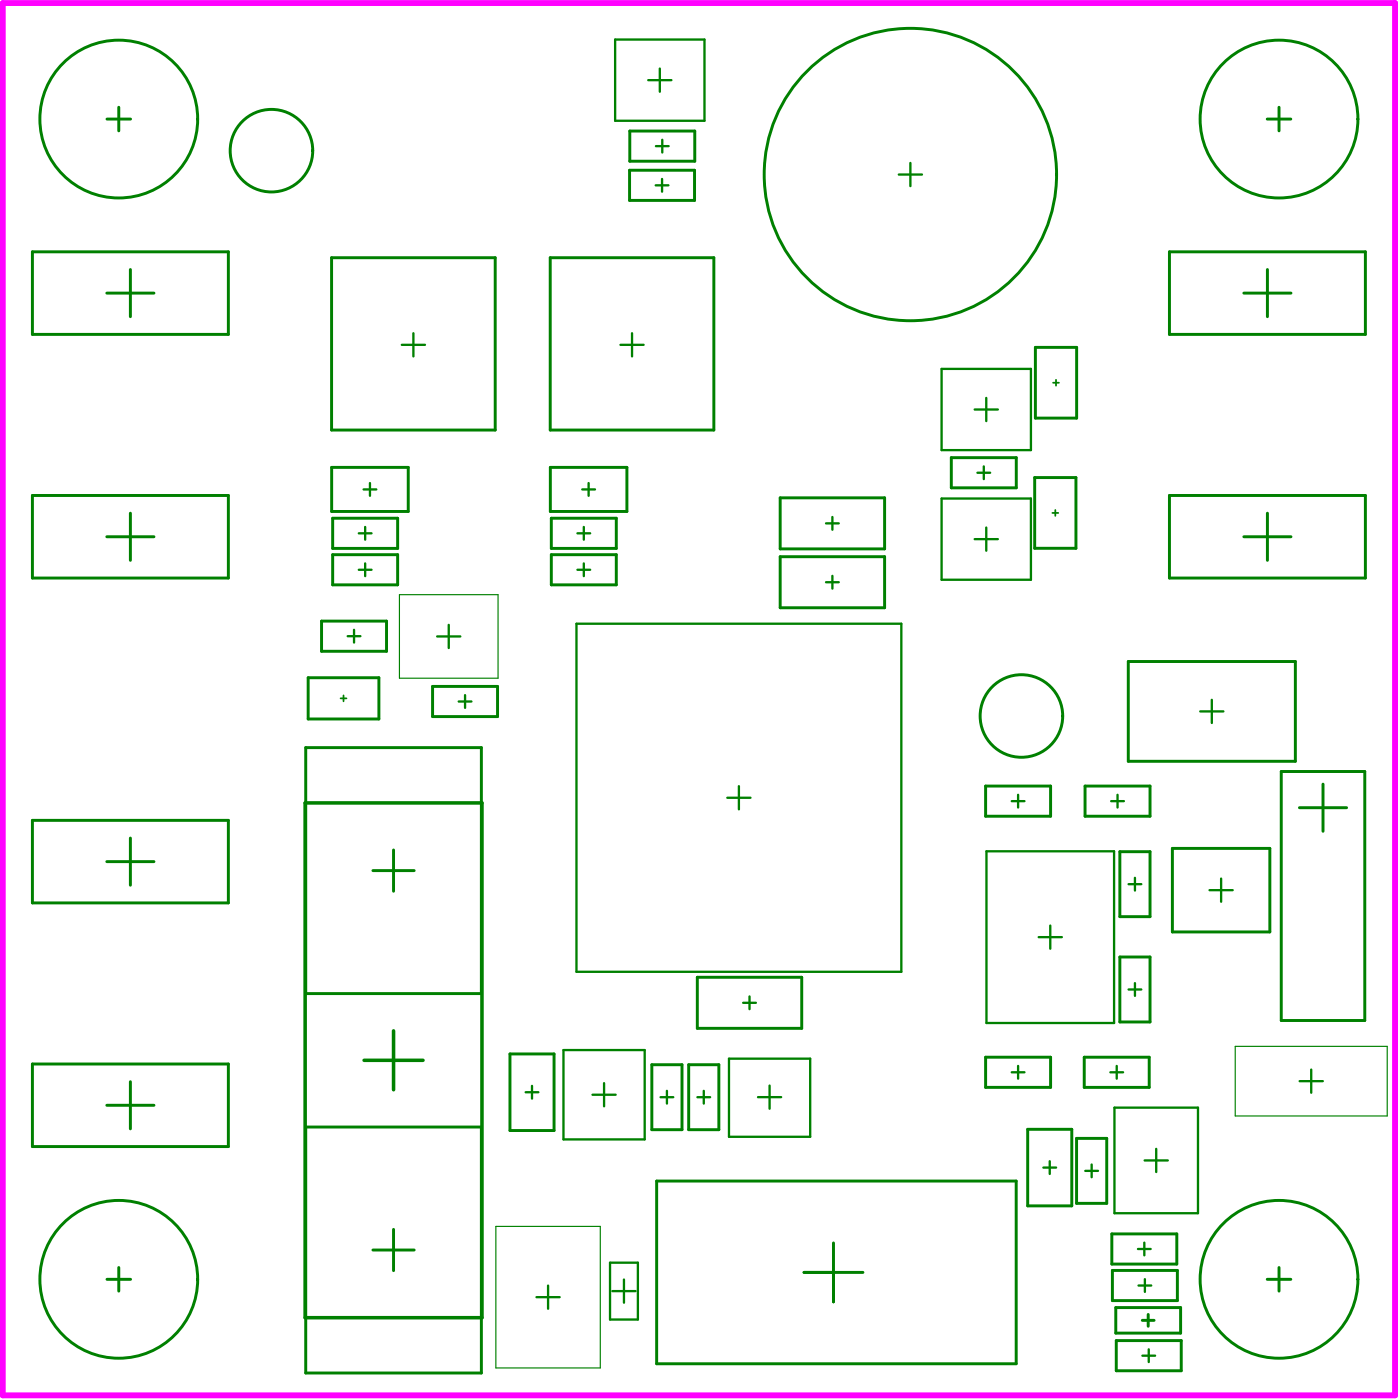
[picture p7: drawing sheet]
<svg xmlns="http://www.w3.org/2000/svg" width="201mm" height="201mm" viewBox="0 0 201 201" stroke-linecap="round" stroke-linejoin="round" font-family="sans-serif">
<path d="M.4 .4h199.6v199.7h-199.6z" fill="none" stroke="#f0f" stroke-width=".84"/>
<g fill="none" stroke="#008000" stroke-width=".42">
<path d="M15.3 17.1h3.4M17 15.4v3.4M90.3 18.8h9.3v4.3h-9.3zM181.7 17.1h3.4M183.4 15.4v3.4M4.6 36.1h28.1v11.8h-28.1zM18.7 38.6v6.8M47.5 37h23.5v24.7h-23.5zM78.9 37h23.5v24.7h-23.5zM90.3 24.4h9.3v4.3h-9.3zM167.7 36.1h28.1v11.8h-28.1zM181.7 38.6v6.8"/>
<path d="M15.3 42h6.8M148.5 49.8h5.9v10.1h-5.9zM178.3 42h6.8M4.6 71h28.1v11.9h-28.1zM15.3 77h6.8M18.7 73.6v6.7M47.6 67h10.9v6.3h-10.9zM47.7 74.3h9.3v4.3h-9.3zM47.7 79.5h9.3v4.4h-9.3zM78.9 67h11v6.3h-11zM79 74.3h9.4v4.3h-9.4zM79 79.5h9.4v4.4h-9.4z"/>
<path d="M111.9 71.4h14.9v7.3h-14.9zM111.9 79.8h14.9v7.3h-14.9zM136.4 65.6h9.3v4.3h-9.3zM148.4 68.5h5.9v10.1h-5.9zM167.7 71h28.1v11.9h-28.1zM178.3 77h6.8M181.7 73.6v6.7M44.2 97.2h10.1v5.9h-10.1zM46.1 89.1h9.3v4.3h-9.3zM62 98.4h9.3v4.3h-9.3zM161.8 94.8h23.9v14.4h-23.9zM4.6 117.6h28.1v11.9h-28.1z"/>
<path d="M43.8 107.2h25.2v35.3h-25.2zM141.3 112.7h9.3v4.3h-9.3zM155.6 112.7h9.3v4.3h-9.3zM183.7 110.6h12v35.7h-12zM186.3 115.8h6.8M189.7 112.4v6.8M15.3 123.5h6.8M18.7 120.2v6.7M53.5 124.8h5.9M56.4 121.9v5.9M160.6 122.1h4.3v9.3h-4.3zM160.6 137.2h4.3v9.3h-4.3z"/>
<path d="M168.1 121.6h14v12h-14zM4.6 152.6h28.1v11.8h-28.1zM15.3 158.5h6.8M18.7 155.1v6.8M73.1 151.1h6.3v11h-6.3zM93.5 152.7h4.3v9.3h-4.3zM98.7 152.7h4.4v9.3h-4.4zM100 140.1h15v7.3h-15zM141.3 151.6h9.3v4.3h-9.3zM155.5 151.6h9.3v4.3h-9.3zM43.8 161.6h25.2v35.3h-25.2zM53.5 179.2h5.9"/>
<path d="M56.4 176.3v5.9M94.2 169.3h51.5v26.2h-51.5zM119.5 178.2v8.5M147.3 161.9h6.4v11h-6.4zM154.4 163.2h4.3v9.3h-4.3zM159.4 176.9h9.3v4.3h-9.3zM15.3 183.4h3.4M17 181.7v3.4M115.3 182.4h8.4M159.5 182.2h9.3v4.3h-9.3zM160 187.5h9.3v3.6h-9.3zM160 192.2h9.4v4.3h-9.4z"/>
<path d="M163.8 189.3h1.7M164.6 188.5v1.7M181.7 183.4h3.4M183.4 181.7v3.4"/>
<circle cx="17" cy="17.1" r="11.3"/>
<circle cx="183.4" cy="17.1" r="11.3"/>
<circle cx="38.9" cy="21.6" r="5.9"/>
<circle cx="130.5" cy="25" r="21"/>
<circle cx="146.5" cy="102.7" r="5.9"/>
<circle cx="17" cy="183.4" r="11.3"/>
<circle cx="183.4" cy="183.4" r="11.3"/>
</g>
<path d="M151 54.9h.8M151.4 54.5v.8M150.9 73.5h.8M151.3 73.1v.9M49.3 99.7v.9M48.8 100.1h.9" fill="none" stroke="#008000" stroke-width=".25"/>
<g fill="none" stroke="#008000" stroke-width=".33">
<path d="M88.2 5.7h12.8v11.6h-12.8zM92.9 11.5h3.4M94.6 9.8v3.4M94 26.6h1.8M94 21h1.9M94.9 25.7v1.8M95 20v1.9M128.9 25h3.3M130.5 23.4v3.3M57.6 49.4h3.3M59.3 47.8v3.3M89 49.4h3.3"/>
<path d="M90.6 47.8v3.3M135 52.9h12.8v11.6h-12.8zM139.7 58.7h3.4M141.4 57.1v3.3M51.4 76.5h1.9M52.1 70.2h1.9M52.4 75.6v1.8M53 69.3v1.8M82.8 76.5h1.8M83.5 70.2h1.8M83.7 75.6v1.8M84.4 69.3v1.8"/>
<path d="M118.4 75h1.9M119.3 74.1v1.9M135 71.5h12.8v11.6h-12.8zM139.7 77.3h3.4M140.1 67.8h1.9M141.1 66.9v1.8M141.4 75.6v3.4M49.8 91.2h1.9M50.8 90.3v1.8M51.4 81.7h1.9M52.4 80.8v1.8M62.7 91.3h3.3"/>
<path d="M64.3 89.6v3.3M66.7 99.7v1.8M82.7 89.4h46.5v49.9h-46.5zM82.8 81.7h1.8M83.7 80.8v1.8M118.4 83.5h1.9M119.3 82.6v1.8M65.8 100.6h1.8M104.3 114.4h3.3M105.9 112.7v3.3M145.1 114.9h1.8M146 114v1.8"/>
<path d="M159.3 114.9h1.8M160.2 114v1.8M172.1 102h3.3M173.7 100.3v3.4M141.4 122.1h18.3v24.6h-18.3zM148.9 134.4h3.4M150.6 132.7v3.3M161.8 126.8h1.8M162.7 125.9v1.8M173.4 127.6h3.3M175.1 126v3.3M75.4 156.6h1.8"/>
<path d="M76.3 155.7v1.8M80.8 150.6h11.6v12.8h-11.6zM84.9 157h3.4M86.6 155.3v3.3M94.7 157.3h1.8M95.6 156.4v1.8M100 157.3h1.8M100.9 156.4v1.8M104.5 151.8h11.7v11.2h-11.7zM106.6 143.8h1.8M107.5 142.9v1.8M108.7 157.3h3.3"/>
<path d="M110.3 155.6v3.4M145.1 153.7h1.8M146 152.8v1.9M159.2 153.7h1.8M159.8 158.8h12v15.2h-12zM160.1 152.8v1.9M161.8 141.9h1.8M162.7 141v1.8M186.3 155h3.4M188 153.4v3.3M149.6 167.4h1.8M150.5 166.5v1.8"/>
<path d="M155.6 167.9h1.8M156.5 167v1.8M163.2 179.1h1.8M164.1 178.2v1.8M164.1 166.4h3.3M165.8 164.7v3.3M76.9 186h3.3M78.6 184.3v3.4M87.5 181h4v8.2h-4zM87.8 185.1h3.3M89.5 183.5v3.3M163.2 184.3h1.9"/>
<path d="M163.8 194.4h1.8M164.2 183.4v1.8M164.7 193.5v1.8"/>
</g>
<path d="M43.8 115.1h25.3v73.8h-25.3zM52.2 152h8.5M56.4 147.8v8.5" fill="none" stroke="#008000" stroke-width=".51"/>
<path d="M57.3 85.3h14.1v11.9h-14.1zM177.1 150h21.8v10h-21.8zM71.1 175.8h15v20.3h-15z" fill="none" stroke="#008000" stroke-width=".17"/>
</svg>
